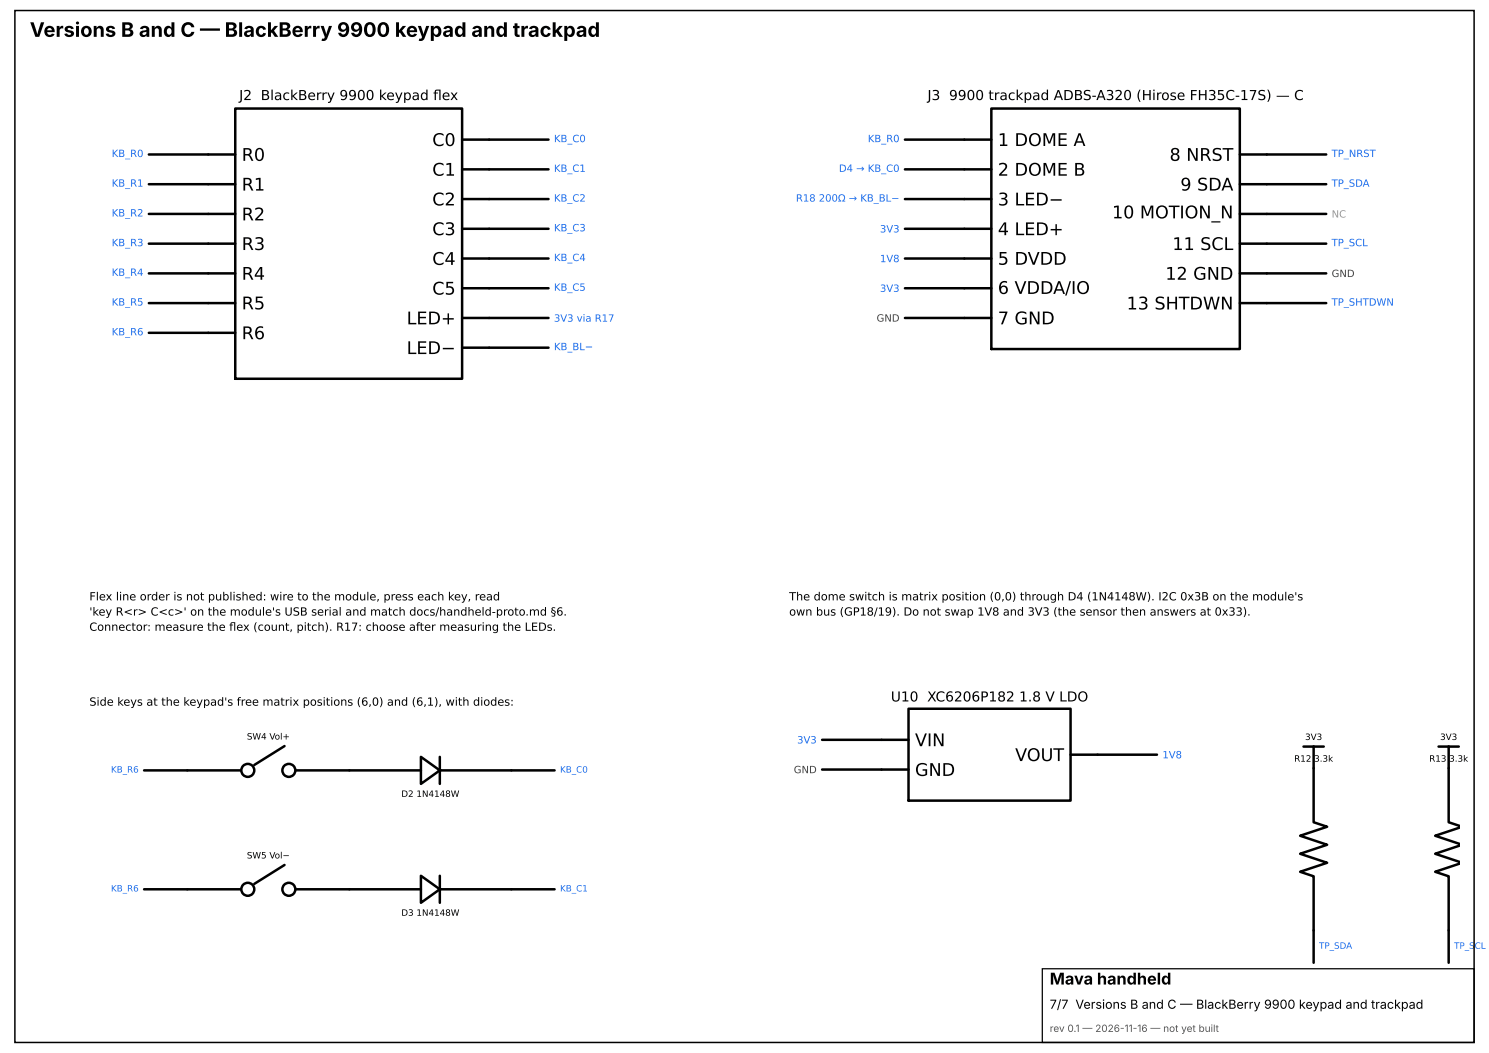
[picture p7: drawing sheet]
<svg xmlns="http://www.w3.org/2000/svg" width="420mm" height="297mm" viewBox="0 0 420 297" stroke-linecap="round" stroke-linejoin="round" font-family="sans-serif">
<defs><g id="words">
<text font-size="5.6" x="8.4" y="10.4">Versions B and C — BlackBerry 9900 keypad and trackpad</text>
<g font-size="4.9">
<text x="122" y="41.2">C0</text>
<text x="281.5" y="41.2">1 DOME A</text>
<text x="68.2" y="45.4">R0</text>
<text x="330" y="45.4">8 NRST</text>
<text x="68.2" y="53.7">R1</text>
<text x="122" y="49.5">C1</text>
<text x="281.5" y="49.5">2 DOME B</text>
<text x="333" y="53.7">9 SDA</text>
<text x="122" y="57.9">C2</text>
<text x="281.5" y="57.9">3 LED−</text>
<text x="68.2" y="62.2">R2</text>
<text x="313.8" y="61.6">10 MOTION_N</text>
<text x="68.2" y="70.5">R3</text>
<text x="122" y="66.3">C3</text>
<text x="281.5" y="66.3">4 LED+</text>
<text x="330.8" y="70.5">11 SCL</text>
<text x="122" y="74.7">C4</text>
<text x="281.5" y="74.7">5 DVDD</text>
<text x="68.2" y="78.9">R4</text>
<text x="122" y="83.1">C5</text>
<text x="281.5" y="82.9">6 VDDA/IO</text>
<text x="328.8" y="78.9">12 GND</text>
<text x="68.2" y="87.2">R5</text>
<text x="317.9" y="87.3">13 SHTDWN</text>
<text x="68.2" y="95.6">R6</text>
<text x="114.7" y="91.5">LED+</text>
<text x="281.5" y="91.5">7 GND</text>
<text x="114.7" y="99.8">LED−</text>
<text x="258.2" y="210.4">VIN</text>
<text x="286.4" y="214.6">VOUT</text>
<text x="258.2" y="218.8">GND</text>
</g>
<text font-size="4.6" x="296.2" y="277.6">Mava handheld</text>
<g font-size="3.9">
<text x="67.5" y="28.2">J2 BlackBerry 9900 keypad fex</text>
<text x="122.2" y="28.2">l</text>
<text x="261.7" y="28.2">J3 9900 trackpad ADBS-A320 (Hirose FH35C-17S) — C</text>
<text x="251.3" y="197.8">U10 XC6206P182 1.8 V LDO</text>
</g>
<text font-size="3.5" x="296.2" y="284.5">7/7 Versions B and C — BlackBerry 9900 keypad and trackpad</text>
<g font-size="3.2">
<text x="25.2" y="169.3">Flex line order is not published: wire to the module, press each key, read</text>
<text x="25.2" y="173.6">'key R&lt;r&gt; C&lt;c&gt;' on the module's USB serial and match docs/handheld-proto.md §6.</text>
<text x="222.7" y="169.3">The dome switch is matrix position (0,0) through D4 (1N4148W). I2C 0x3B on the module's</text>
<text x="222.7" y="173.6">own bus (GP18/19). Do not swap 1V8 and 3V3 (the sensor then answers at 0x33).</text>
<text x="25.2" y="177.9">Connector: measure the fex (count, pitch). R17: choose after measuring the LEDs.</text>
<text x="64.7" y="177.9">l</text>
<text x="25.2" y="199">Side keys at the keypad's free matrix positions (6,0) and (6,1), with diodes:</text>
</g>
<g font-size="2.8" fill="#1f6feb">
<text x="156.3" y="40.1">KB_C0</text>
<text x="244.8" y="40.1">KB_R0</text>
<text x="31.5" y="44.3">KB_R0</text>
<text x="375.7" y="44.3">TP_NRST</text>
<text x="31.5" y="52.6">KB_R1</text>
<text x="156.3" y="48.5">KB_C1</text>
<text x="236.7" y="48.5">D4 → KB_C0</text>
<text x="375.7" y="52.7">TP_SDA</text>
<text x="156.3" y="56.8">KB_C2</text>
<text x="224.6" y="56.8">R18 200Ω → KB_BL−</text>
<text x="31.5" y="61">KB_R2</text>
<text x="156.3" y="65.2">KB_C3</text>
<text x="248.3" y="65.5">3V3</text>
<text x="31.5" y="69.4">KB_R3</text>
<text x="375.7" y="69.4">TP_SCL</text>
<text x="31.5" y="77.8">KB_R4</text>
<text x="156.3" y="73.6">KB_C4</text>
<text x="248.3" y="73.9">1V8</text>
<text x="156.3" y="82">KB_C5</text>
<text x="248.3" y="82.3">3V3</text>
<text x="31.5" y="86.2">KB_R5</text>
<text x="375.7" y="86.2">TP_SHTDWN</text>
<text x="31.5" y="94.6">KB_R6</text>
<text x="156.3" y="90.7">3V3 via R17</text>
<text x="156.3" y="98.7">KB_BL−</text>
<text x="224.9" y="209.6">3V3</text>
<text x="328" y="213.8">1V8</text>
</g>
<text font-size="2.8" fill="#999" x="375.7" y="61.4">NC</text>
<g font-size="2.8" fill="#444">
<text x="375.7" y="78.1">GND</text>
<text x="247.3" y="90.7">GND</text>
<text x="224" y="218">GND</text>
</g>
<text font-size="2.8" fill="#555" x="296.2" y="291">rev 0.1 — 2026-11-16 — not yet built</text>
<g font-size="2.5">
<text x="69.6" y="208.5">SW4 Vol+</text>
<text x="368.2" y="208.7">3V3</text>
<text x="406.3" y="208.7">3V3</text>
<text x="365.1" y="214.8">R12 3.3k</text>
<text x="403.2" y="214.8">R13 3.3k</text>
<text x="113.2" y="224.7">D2 1N4148W</text>
<text x="69.6" y="242.1">SW5 Vol−</text>
<text x="113.2" y="258.2">D3 1N4148W</text>
</g>
<g font-size="2.5" fill="#1f6feb">
<text x="31.3" y="217.9">KB_R6</text>
<text x="158" y="217.9">KB_C0</text>
<text x="31.3" y="251.4">KB_R6</text>
<text x="158" y="251.4">KB_C1</text>
<text x="372.2" y="267.5">TP_SDA</text>
<text x="410.3" y="267.5">TP_SCL</text>
</g>
</g></defs>
<g fill="none" stroke="#000" stroke-width=".71">
<path d="M66.4 30.6h64v76.2h-64zM130.4 39.4h24.4M42 43.6h24.4M42 51.9h24.4M130.4 47.8h24.4M130.4 56.1h24.4M42 60.3h24.4M42 68.7h24.4M42 77.1h24.4M130.4 64.5h24.4M130.4 72.9h24.4M42 85.5h24.4"/>
<path d="M42 93.9h24.4M130.4 81.3h24.4M130.4 89.7h24.4M130.4 98h24.4M40.7 217.2h27.4M80.3 210.4l-8.6 5.3M83.3 217.2h35.5M118.8 213.4l5.3 3.8-5.3 3.8zM124.1 217.2h32.4M124.1 213.4v7.6M40.7 250.8h27.4M80.3 243.9l-8.6 5.3"/>
<path d="M83.3 250.8h35.5M118.8 247l5.3 3.8-5.3 3.8zM124.1 250.8h32.4M124.1 247v7.6"/>
</g>
<g fill="#fff" stroke="#000" stroke-width=".71" stroke-linecap="butt">
<circle cx="69.9" cy="217.2" r="1.83"/>
<circle cx="81.5" cy="217.2" r="1.83"/>
<circle cx="69.9" cy="250.8" r="1.83"/>
<circle cx="81.5" cy="250.8" r="1.83"/>
</g>
<g fill="none" stroke="#000" stroke-width=".71">
<path d="M255.3 39.4h24.4M279.7 30.6h70.1v67.8h-70.1zM255.3 47.8h24.4M255.3 56.1h24.4M349.8 43.6h24.4M349.8 51.9h24.4M255.3 64.5h24.4M255.3 72.9h24.4M349.8 60.3h24.4M349.8 68.7h24.4M349.8 77.1h24.4M255.3 81.3h24.4"/>
<path d="M255.3 89.7h24.4M349.8 85.5h24.4M256.3 199.9h45.8v25.9h-45.8zM232 208.6h24.3M232 217h24.3M302.1 212.8h24.3M367.8 210.5h5.7M370.6 210.5v21.4l3.8 1.2-7.6 2.6 7.6 2.5-7.6 2.5 7.6 2.6-7.6 2.5 3.8 1.3v24.4M405.9 210.5h5.7M408.7 210.5v21.4l3.1 1M411.8 233.4l-6.9 2.3 6.9 2.2M411.8 238.5l-6.9 2.2 6.9 2.3"/>
<path d="M411.8 243.5l-6.9 2.3 3.8 1.3v24.4"/>
</g>
<path d="M4.2 3h411.7v291h-411.7z" fill="none" stroke="#000" stroke-width=".42"/>
<path d="M294.1 273.2h121.8v20.8h-121.8z" fill="none" stroke="#000" stroke-width=".35"/>
<use href="#words"/>
</svg>
